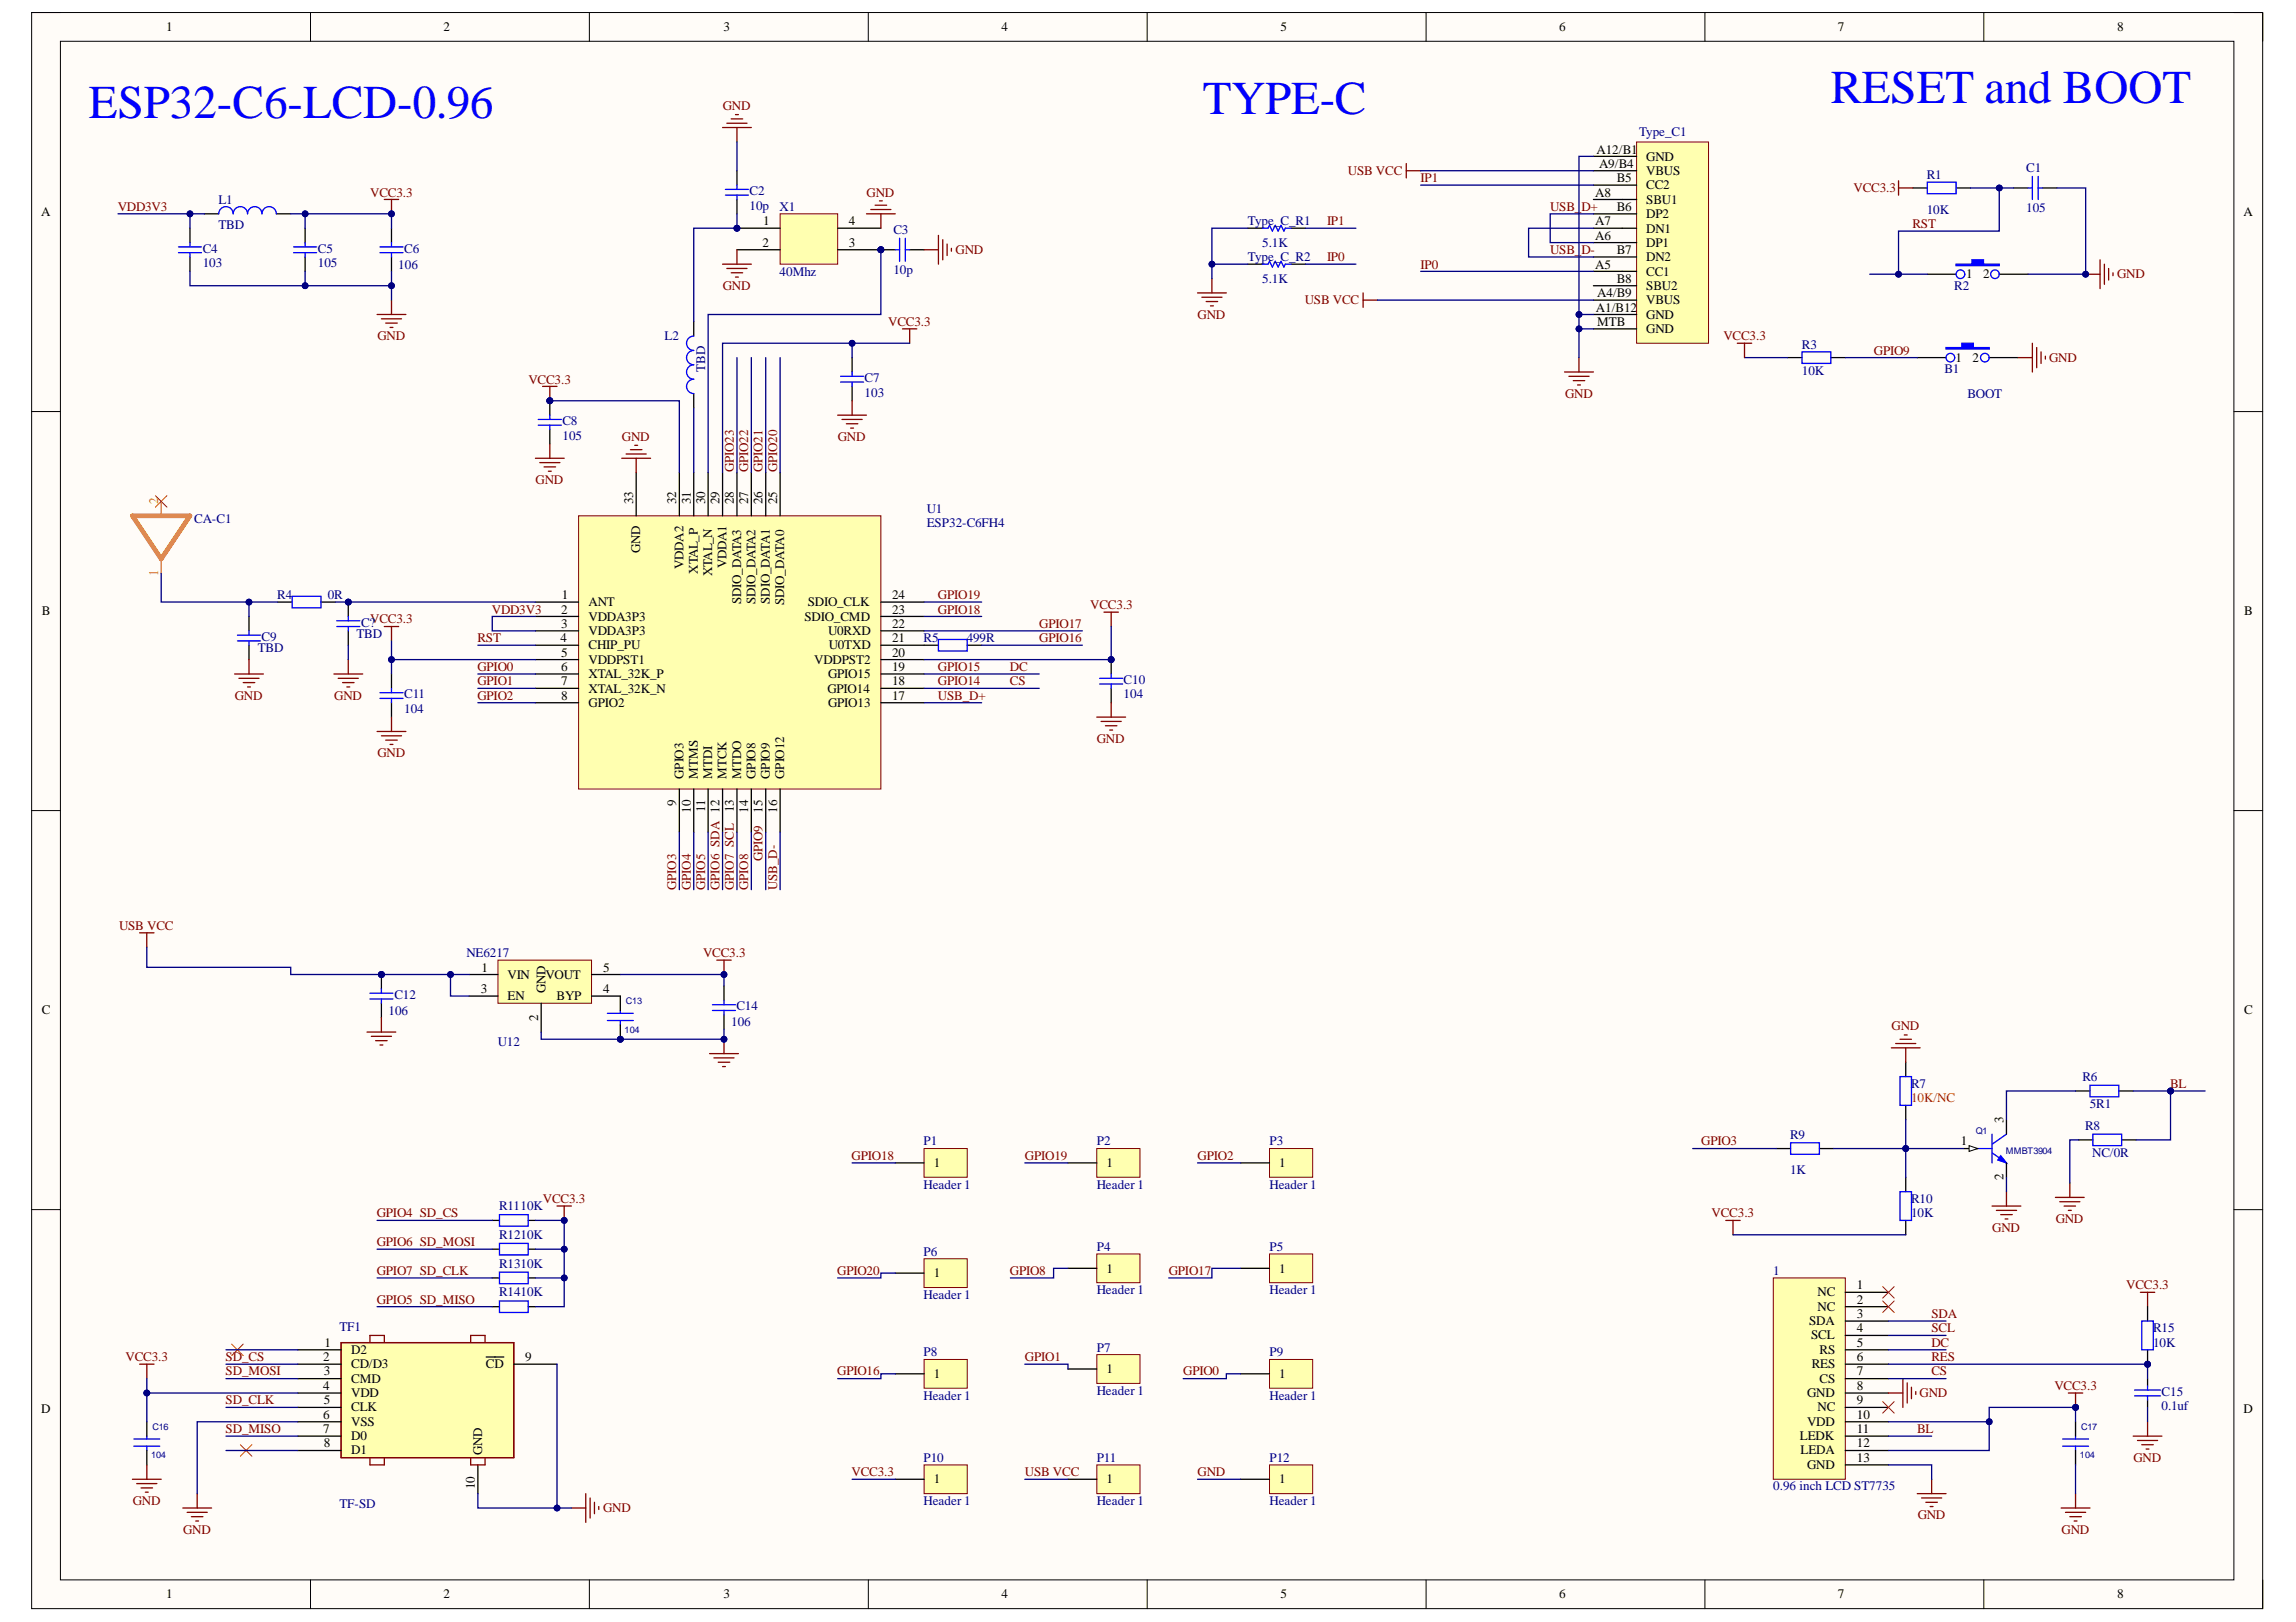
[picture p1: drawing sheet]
<svg xmlns="http://www.w3.org/2000/svg" width="297mm" height="210mm" viewBox="0 0 297 210" stroke-linecap="round" stroke-linejoin="round" font-family="sans-serif">
<defs><g id="words">
<g font-size="6.1" fill="#00f">
<text x="11.5" y="15.2">ESP32-C6-LCD-0.96</text>
<text x="155.6" y="14.8">TYPE-C</text>
<text x="236.8" y="13.3">RESET and BOOT</text>
</g>
<g font-size="1.7">
<text x="21.5" y="4.1">1</text>
<text x="57.4" y="4.1">2</text>
<text x="93.6" y="4.1">3</text>
<text x="129.5" y="4.1">4</text>
<text x="165.7" y="4.1">5</text>
<text x="201.7" y="4.1">6</text>
<text x="237.8" y="4.1">7</text>
<text x="273.9" y="4.1">8</text>
<text x="206.5" y="19.9">A12/B1</text>
<text x="206.9" y="21.7">A9/B4</text>
<text x="209.2" y="23.6">B5</text>
<text x="213" y="20.8">GND</text>
<text x="213" y="22.7">VBUS</text>
<text x="5.3" y="28">A</text>
<text x="98.7" y="29.2">1</text>
<text x="109.8" y="29.2">4</text>
<text x="206.4" y="29.2">A7</text>
<text x="206.4" y="25.4">A8</text>
<text x="209.2" y="27.3">B6</text>
<text x="213" y="26.4">SBU1</text>
<text x="213" y="24.5">CC2</text>
<text x="213" y="28.2">DP2</text>
<text x="290.2" y="28">A</text>
<text x="98.7" y="32">2</text>
<text x="109.8" y="32">3</text>
<text x="206.4" y="34.7">A5</text>
<text x="206.4" y="31">A6</text>
<text x="209.2" y="32.9">B7</text>
<text x="213" y="35.7">CC1</text>
<text x="213" y="33.8">DN2</text>
<text x="213" y="32">DP1</text>
<text x="213" y="30.1">DN1</text>
<text x="206.5" y="40.3">A1/B12</text>
<text x="206.6" y="38.5">A4/B9</text>
<text x="209.2" y="36.6">B8</text>
<text x="213" y="41.3">GND</text>
<text x="213" y="39.4">VBUS</text>
<text x="213" y="37.5">SBU2</text>
<text x="254.4" y="36">1</text>
<text x="256.6" y="36">2</text>
<text x="206.6" y="42.2">MTB</text>
<text x="213" y="43.1">GND</text>
<text x="253" y="46.8">1</text>
<text x="255.2" y="46.8">2</text>
<text x="81.9" y="65.3" transform="rotate(-90 81.9 65.3)">33</text>
<text x="87.5" y="65.3" transform="rotate(-90 87.5 65.3)">32</text>
<text x="89.4" y="65.3" transform="rotate(-90 89.4 65.3)">31</text>
<text x="91.2" y="65.3" transform="rotate(-90 91.2 65.3)">30</text>
<text x="93.1" y="65.3" transform="rotate(-90 93.1 65.3)">29</text>
<text x="94.9" y="65.3" transform="rotate(-90 94.9 65.3)">28</text>
<text x="96.8" y="65.3" transform="rotate(-90 96.8 65.3)">27</text>
<text x="98.7" y="65.3" transform="rotate(-90 98.7 65.3)">26</text>
<text x="100.5" y="65.3" transform="rotate(-90 100.5 65.3)">25</text>
<text x="82.8" y="71.6" transform="rotate(-90 82.8 71.6)">GND</text>
<text x="72.7" y="77.5">1</text>
<text x="88.4" y="73.6" transform="rotate(-90 88.4 73.6)">VDDA2</text>
<text x="90.3" y="74.2" transform="rotate(-90 90.3 74.2)">XTAL_P</text>
<text x="92.1" y="74.6" transform="rotate(-90 92.1 74.6)">XTAL_N</text>
<text x="94" y="73.6" transform="rotate(-90 94 73.6)">VDDA1</text>
<text x="115.4" y="77.5">24</text>
<text x="5.4" y="79.6">B</text>
<text x="72.5" y="83.1">4</text>
<text x="72.6" y="79.4">2</text>
<text x="72.6" y="81.3">3</text>
<text x="76.2" y="78.5">ANT</text>
<text x="76.2" y="80.3">VDDA3P3</text>
<text x="76.2" y="82.2">VDDA3P3</text>
<text x="95.9" y="78.2" transform="rotate(-90 95.9 78.2)">SDIO_DATA3</text>
<text x="97.7" y="78.2" transform="rotate(-90 97.7 78.2)">SDIO_DATA2</text>
<text x="99.6" y="78.1" transform="rotate(-90 99.6 78.1)">SDIO_DATA1</text>
<text x="101.5" y="78.3" transform="rotate(-90 101.5 78.3)">SDIO_DATA0</text>
<text x="104.1" y="80.3">SDIO_CMD</text>
<text x="104.5" y="78.5">SDIO_CLK</text>
<text x="107.1" y="82.2">U0RXD</text>
<text x="115.4" y="83.1">21</text>
<text x="115.4" y="81.3">22</text>
<text x="115.4" y="79.4">23</text>
<text x="290.3" y="79.6">B</text>
<text x="72.6" y="85">5</text>
<text x="72.6" y="86.8">6</text>
<text x="72.6" y="88.7">7</text>
<text x="76.2" y="84">CHIP_PU</text>
<text x="76.2" y="85.9">VDDPST1</text>
<text x="76.2" y="87.8">XTAL_32K_P</text>
<text x="76.2" y="89.6">XTAL_32K_N</text>
<text x="105.3" y="85.9">VDDPST2</text>
<text x="107" y="89.6">GPIO14</text>
<text x="107.1" y="87.8">GPIO15</text>
<text x="107.2" y="84">U0TXD</text>
<text x="115.4" y="88.7">18</text>
<text x="115.4" y="86.8">19</text>
<text x="115.4" y="85">20</text>
<text x="72.6" y="90.6">8</text>
<text x="76.2" y="91.5">GPIO2</text>
<text x="107.1" y="91.5">GPIO13</text>
<text x="115.4" y="90.6">17</text>
<text x="88.4" y="100.8" transform="rotate(-90 88.4 100.8)">GPIO3</text>
<text x="90.3" y="100.8" transform="rotate(-90 90.3 100.8)">MTMS</text>
<text x="92.1" y="100.8" transform="rotate(-90 92.1 100.8)">MTDI</text>
<text x="94" y="100.8" transform="rotate(-90 94 100.8)">MTCK</text>
<text x="95.9" y="100.8" transform="rotate(-90 95.9 100.8)">MTDO</text>
<text x="97.7" y="100.8" transform="rotate(-90 97.7 100.8)">GPIO8</text>
<text x="99.6" y="100.8" transform="rotate(-90 99.6 100.8)">GPIO9</text>
<text x="101.5" y="100.8" transform="rotate(-90 101.5 100.8)">GPIO12</text>
<text x="87.5" y="104.3" transform="rotate(-90 87.5 104.3)">9</text>
<text x="89.4" y="105.2" transform="rotate(-90 89.4 105.2)">10</text>
<text x="91.2" y="105.1" transform="rotate(-90 91.2 105.1)">11</text>
<text x="94.9" y="105.1" transform="rotate(-90 94.9 105.1)">13</text>
<text x="96.8" y="105.2" transform="rotate(-90 96.8 105.2)">14</text>
<text x="98.7" y="105.2" transform="rotate(-90 98.7 105.2)">15</text>
<text x="100.5" y="105.2" transform="rotate(-90 100.5 105.2)">16</text>
<text x="62.3" y="125.7">1</text>
<text x="78" y="125.7">5</text>
<text x="5.4" y="131.2">C</text>
<text x="62.2" y="128.5">3</text>
<text x="65.7" y="126.7">VIN</text>
<text x="65.7" y="129.5">EN</text>
<text x="70.6" y="128.5" transform="rotate(-90 70.6 128.5)">GND</text>
<text x="70.6" y="126.7">VOUT</text>
<text x="72" y="129.5">BYP</text>
<text x="78" y="128.5">4</text>
<text x="290.3" y="131.2">C</text>
<text x="69.6" y="132.1" transform="rotate(-90 69.6 132.1)">2</text>
<text x="253.7" y="148.2">1</text>
<text x="259.2" y="145.3" transform="rotate(-90 259.2 145.3)">3</text>
<text x="120.8" y="151">1</text>
<text x="143.2" y="151">1</text>
<text x="165.5" y="151">1</text>
<text x="259.2" y="152.7" transform="rotate(-90 259.2 152.7)">2</text>
<text x="120.8" y="165.3">1</text>
<text x="143.2" y="164.7">1</text>
<text x="165.5" y="164.7">1</text>
<text x="235.1" y="167.8">NC</text>
<text x="240.2" y="166.8">1</text>
<text x="234" y="171.5">SDA</text>
<text x="234.3" y="173.3">SCL</text>
<text x="235.1" y="169.6">NC</text>
<text x="240.2" y="168.7">2</text>
<text x="240.2" y="170.5">3</text>
<text x="240.2" y="172.4">4</text>
<text x="41.8" y="176.1">2</text>
<text x="41.8" y="179.8">4</text>
<text x="41.9" y="178">3</text>
<text x="42" y="174.3">1</text>
<text x="45.4" y="175.2">D2</text>
<text x="45.4" y="177.1">CD/D3</text>
<text x="45.4" y="178.9">CMD</text>
<text x="62.9" y="177.1">CD</text>
<text x="67.9" y="176.1">9</text>
<text x="120.8" y="178.3">1</text>
<text x="143.2" y="177.7">1</text>
<text x="165.5" y="178.3">1</text>
<text x="234.4" y="177.1">RES</text>
<text x="235.4" y="175.2">RS</text>
<text x="235.4" y="178.9">CS</text>
<text x="240.2" y="174.3">5</text>
<text x="240.2" y="176.1">6</text>
<text x="240.2" y="178">7</text>
<text x="240.2" y="179.8">8</text>
<text x="5.3" y="182.9">D</text>
<text x="41.8" y="183.6">6</text>
<text x="41.8" y="185.4">7</text>
<text x="41.9" y="181.7">5</text>
<text x="45.4" y="180.8">VDD</text>
<text x="45.4" y="182.6">CLK</text>
<text x="45.4" y="184.5">VSS</text>
<text x="233.8" y="180.8">GND</text>
<text x="233.8" y="184.5">VDD</text>
<text x="235.1" y="182.6">NC</text>
<text x="240.2" y="181.7">9</text>
<text x="240.2" y="183.6">10</text>
<text x="240.2" y="185.4">11</text>
<text x="290.2" y="182.9">D</text>
<text x="41.9" y="187.3">8</text>
<text x="45.4" y="186.4">D0</text>
<text x="45.4" y="188.2">D1</text>
<text x="62.4" y="188.3" transform="rotate(-90 62.4 188.3)">GND</text>
<text x="120.8" y="191.9">1</text>
<text x="143.2" y="191.9">1</text>
<text x="165.5" y="191.9">1</text>
<text x="232.9" y="186.4">LEDK</text>
<text x="232.9" y="188.2">LEDA</text>
<text x="233.8" y="190.1">GND</text>
<text x="240.2" y="187.3">12</text>
<text x="240.2" y="189.1">13</text>
<text x="61.4" y="192.7" transform="rotate(-90 61.4 192.7)">10</text>
<text x="21.5" y="206.8">1</text>
<text x="57.4" y="206.8">2</text>
<text x="93.6" y="206.8">3</text>
<text x="129.5" y="206.8">4</text>
<text x="165.7" y="206.8">5</text>
<text x="201.7" y="206.8">6</text>
<text x="237.8" y="206.8">7</text>
<text x="273.9" y="206.8">8</text>
</g>
<g font-size="1.7" fill="#800000">
<text x="93.5" y="14.3">GND</text>
<text x="174.4" y="22.7">USB VCC</text>
<text x="183.8" y="23.6">IP1</text>
<text x="15.2" y="27.3">VDD3V3</text>
<text x="47.9" y="25.4">VCC3.3</text>
<text x="112.1" y="25.4">GND</text>
<text x="171.7" y="29.2">IP1</text>
<text x="200.5" y="27.3">USB_D+</text>
<text x="239.8" y="24.9">VCC3.3</text>
<text x="247.4" y="29.5">RST</text>
<text x="123.6" y="32.9">GND</text>
<text x="171.7" y="33.8">IP0</text>
<text x="183.8" y="34.7">IP0</text>
<text x="200.5" y="32.9">USB_D-</text>
<text x="93.5" y="37.5">GND</text>
<text x="154.9" y="41.3">GND</text>
<text x="168.8" y="39.4">USB VCC</text>
<text x="273.9" y="36">GND</text>
<text x="48.8" y="44">GND</text>
<text x="114.9" y="42.2">VCC3.3</text>
<text x="223" y="44">VCC3.3</text>
<text x="242.4" y="45.9">GPIO9</text>
<text x="265.1" y="46.8">GND</text>
<text x="68.4" y="49.6">VCC3.3</text>
<text x="202.5" y="51.5">GND</text>
<text x="80.5" y="57.1">GND</text>
<text x="108.4" y="57.1">GND</text>
<text x="69.3" y="62.7">GND</text>
<text x="94.9" y="61.1" transform="rotate(-90 94.9 61.1)">GPIO23</text>
<text x="96.8" y="61.1" transform="rotate(-90 96.8 61.1)">GPIO22</text>
<text x="98.7" y="61.1" transform="rotate(-90 98.7 61.1)">GPIO21</text>
<text x="100.5" y="61.1" transform="rotate(-90 100.5 61.1)">GPIO20</text>
<text x="121.3" y="77.5">GPIO19</text>
<text x="61.8" y="83.1">RST</text>
<text x="63.6" y="79.4">VDD3V3</text>
<text x="121.3" y="79.4">GPIO18</text>
<text x="134.5" y="83.1">GPIO16</text>
<text x="134.5" y="81.3">GPIO17</text>
<text x="141.1" y="78.8">VCC3.3</text>
<text x="61.8" y="86.8">GPIO0</text>
<text x="61.8" y="88.7">GPIO1</text>
<text x="121.3" y="88.7">GPIO14</text>
<text x="121.3" y="86.8">GPIO15</text>
<text x="130.6" y="86.8">DC</text>
<text x="130.6" y="88.7">CS</text>
<text x="30.4" y="90.6">GND</text>
<text x="43.2" y="90.6">GND</text>
<text x="61.8" y="90.6">GPIO2</text>
<text x="121.3" y="90.6">USB_D+</text>
<text x="48.8" y="98">GND</text>
<text x="141.9" y="96.1">GND</text>
<text x="98.7" y="111.4" transform="rotate(-90 98.7 111.4)">GPIO9</text>
<text x="87.5" y="115.2" transform="rotate(-90 87.5 115.2)">GPIO3</text>
<text x="89.4" y="115.2" transform="rotate(-90 89.4 115.2)">GPIO4</text>
<text x="91.2" y="115.2" transform="rotate(-90 91.2 115.2)">GPIO5</text>
<text x="93.1" y="115.2" transform="rotate(-90 93.1 115.2)">GPIO6 SDA 12</text>
<text x="94.9" y="115.2" transform="rotate(-90 94.9 115.2)">GPIO7 SCL</text>
<text x="96.8" y="115.2" transform="rotate(-90 96.8 115.2)">GPIO8</text>
<text x="100.5" y="115.2" transform="rotate(-90 100.5 115.2)">USB_D-</text>
<text x="15.4" y="120.3">USB VCC</text>
<text x="91" y="123.9">VCC3.3</text>
<text x="244.7" y="133.3">GND</text>
<text x="280.8" y="140.8">BL</text>
<text x="220.1" y="148.2">GPIO3</text>
<text x="70.2" y="155.7">VCC3.3</text>
<text x="110.2" y="150.1">GPIO18</text>
<text x="132.6" y="150.1">GPIO19</text>
<text x="154.9" y="150.1">GPIO2</text>
<text x="48.7" y="157.5">GPIO4 SD_CS</text>
<text x="48.7" y="161.2">GPIO6 SD_MOSI</text>
<text x="221.4" y="157.5">VCC3.3</text>
<text x="257.7" y="159.4">GND</text>
<text x="265.9" y="158.3">GND</text>
<text x="48.7" y="165">GPIO7 SD_CLK</text>
<text x="108.3" y="165">GPIO20</text>
<text x="130.6" y="165">GPIO8</text>
<text x="151.2" y="165">GPIO17</text>
<text x="275.1" y="166.8">VCC3.3</text>
<text x="48.7" y="168.7">GPIO5 SD_MISO</text>
<text x="249.9" y="170.5">SDA</text>
<text x="249.9" y="172.4">SCL</text>
<text x="16.2" y="176.1">VCC3.3</text>
<text x="29.2" y="176.1">SD_CS</text>
<text x="29.2" y="178">SD_MOSI</text>
<text x="108.3" y="178">GPIO16</text>
<text x="132.6" y="176.1">GPIO1</text>
<text x="153.1" y="178">GPIO0</text>
<text x="249.9" y="174.3">DC</text>
<text x="249.9" y="176.1">RES</text>
<text x="249.9" y="178">CS</text>
<text x="265.8" y="179.8">VCC3.3</text>
<text x="29.2" y="185.4">SD_MISO</text>
<text x="29.2" y="181.7">SD_CLK</text>
<text x="248" y="185.4">BL</text>
<text x="248.3" y="180.8">GND</text>
<text x="110.2" y="191">VCC3.3</text>
<text x="132.6" y="191">USB VCC</text>
<text x="154.9" y="191">GND</text>
<text x="276" y="189.1">GND</text>
<text x="17.2" y="194.7">GND</text>
<text x="78" y="195.7">GND</text>
<text x="248.1" y="196.6">GND</text>
<text x="23.7" y="198.5">GND</text>
<text x="266.7" y="198.5">GND</text>
</g>
<g font-size="1.7" fill="#000080">
<text x="212" y="17.6">Type_C1</text>
<text x="249.3" y="23.2">R1</text>
<text x="262.1" y="22.2">C1</text>
<text x="28.3" y="29.7">TBD</text>
<text x="28.3" y="26.4">L1</text>
<text x="97" y="25.3">C2</text>
<text x="97" y="27.1">10p</text>
<text x="100.9" y="27.3">X1</text>
<text x="161.4" y="29.2">Type_C_R1</text>
<text x="249.3" y="27.6">10K</text>
<text x="262.1" y="27.5">105</text>
<text x="26.2" y="32.7">C4</text>
<text x="26.2" y="34.6">103</text>
<text x="41.1" y="32.7">C5</text>
<text x="41.1" y="34.6">105</text>
<text x="51.5" y="34.7">106</text>
<text x="52.3" y="32.7">C6</text>
<text x="100.9" y="35.7">40Mhz</text>
<text x="115.6" y="30.3">C3</text>
<text x="115.6" y="35.5">10p</text>
<text x="161.4" y="33.8">Type_C_R2</text>
<text x="163.3" y="32">5.1K</text>
<text x="163.3" y="36.6">5.1K</text>
<text x="252.8" y="37.5">R2</text>
<text x="86" y="44">L2</text>
<text x="233.1" y="45.1">R3</text>
<text x="91.2" y="48.1" transform="rotate(-90 91.2 48.1)">TBD</text>
<text x="111.9" y="49.5">C7</text>
<text x="111.9" y="51.3">103</text>
<text x="233.1" y="48.5">10K</text>
<text x="251.6" y="48.3">B1</text>
<text x="254.5" y="51.5">BOOT</text>
<text x="72.8" y="55">C8</text>
<text x="72.8" y="56.9">105</text>
<text x="25.1" y="67.6">CA-C1</text>
<text x="119.9" y="66.4">U1</text>
<text x="119.9" y="68.2">ESP32-C6FH4</text>
<text x="35.9" y="77.5">R4</text>
<text x="42.4" y="77.5">0R</text>
<text x="33.8" y="82.9">C9</text>
<text x="46.1" y="82.5">TBD</text>
<text x="46.7" y="81.1">C?VCC3.3</text>
<text x="119.5" y="83.1">R5</text>
<text x="125.1" y="83.1">499R</text>
<text x="33.3" y="84.4">TBD</text>
<text x="145.4" y="88.5">C10</text>
<text x="52.3" y="90.4">C11</text>
<text x="52.3" y="92.2">104</text>
<text x="145.4" y="90.4">104</text>
<text x="60.3" y="123.9">NE6217</text>
<text x="50.3" y="131.3">106</text>
<text x="51" y="129.3">C12</text>
<text x="95.3" y="130.7">C14</text>
<text x="64.4" y="135.4">U12</text>
<text x="94.6" y="132.8">106</text>
<text x="247.2" y="140.8">R7</text>
<text x="269.4" y="139.9">R6</text>
<text x="270.3" y="143.4">5R1</text>
<text x="119.5" y="148.2">P1</text>
<text x="141.9" y="148.2">P2</text>
<text x="164.2" y="148.2">P3</text>
<text x="231.6" y="147.5">R9</text>
<text x="269.8" y="146.2">R8</text>
<text x="270.7" y="149.7">NC/0R</text>
<text x="119.5" y="153.8">Header 1</text>
<text x="141.9" y="153.8">Header 1</text>
<text x="164.2" y="153.8">Header 1</text>
<text x="231.6" y="151.9">1K</text>
<text x="247.2" y="155.7">R10</text>
<text x="64.6" y="156.6">R1110K</text>
<text x="64.6" y="160.3">R1210K</text>
<text x="141.9" y="161.9">P4</text>
<text x="164.2" y="161.9">P5</text>
<text x="247.2" y="157.5">10K</text>
<text x="64.6" y="164">R1310K</text>
<text x="64.6" y="167.8">R1410K</text>
<text x="119.5" y="162.5">P6</text>
<text x="141.9" y="167.5">Header 1</text>
<text x="164.2" y="167.5">Header 1</text>
<text x="229.4" y="165">1</text>
<text x="43.9" y="172.2">TF1</text>
<text x="119.5" y="168.1">Header 1</text>
<text x="278.6" y="172.4">R15</text>
<text x="119.5" y="175.5">P8</text>
<text x="141.9" y="174.9">P7</text>
<text x="164.2" y="175.5">P9</text>
<text x="278.6" y="174.3">10K</text>
<text x="119.5" y="181.1">Header 1</text>
<text x="141.9" y="180.5">Header 1</text>
<text x="164.2" y="181.1">Header 1</text>
<text x="279.7" y="180.6">C15</text>
<text x="279.7" y="182.5">0.1uf</text>
<text x="119.5" y="189.1">P10</text>
<text x="141.9" y="189.1">P11</text>
<text x="164.2" y="189.1">P12</text>
<text x="43.9" y="195.2">TF-SD</text>
<text x="119.5" y="194.7">Header 1</text>
<text x="141.9" y="194.7">Header 1</text>
<text x="164.2" y="194.7">Header 1</text>
<text x="229.4" y="192.9">0.96 inch LCD ST7735</text>
</g>
<g font-size="1.7" fill="#fd8300">
<text x="20.5" y="65.3" transform="rotate(-90 20.5 65.3)">2</text>
<text x="20.5" y="74.5" transform="rotate(-90 20.5 74.5)">1</text>
</g>
<text font-size="1.7" fill="#f00" x="247.2" y="142.6">10K/NC</text>
<g font-size="1.2" fill="#000080">
<text x="81" y="130">C13</text>
<text x="80.8" y="133.7">104</text>
<text x="255.6" y="146.7">Q1</text>
<text x="259.5" y="149.3">MMBT3904</text>
<text x="19.7" y="185">C16</text>
<text x="269.2" y="185">C17</text>
<text x="19.5" y="188.7">104</text>
<text x="269.1" y="188.7">104</text>
</g>
</g></defs>
<path d="M4.1 1.6h288.6v206.6h-288.6z" fill-rule="evenodd" fill="#fffcf8"/>
<path d="M4.1 1.6h288.6v206.6h-288.6z" fill="none" stroke="#000" stroke-width=".13"/>
<path d="M7.8 5.3h281.2v199.2h-281.2z" fill-rule="evenodd" fill="#fffcf8"/>
<g fill="none" stroke="#000" stroke-width=".13">
<path d="M4.1 1.6h3.7M7.8 5.3h281.2v199.2h-281.2zM40.2 1.6v3.7M76.2 1.6v3.7M112.3 1.6v3.7M148.4 1.6v3.7M184.5 1.6v3.7M220.6 1.6v3.7M256.6 1.6v3.7M289 1.6h3.7v3.7M4.1 53.3h3.7M289 53.3h3.7"/>
<path d="M4.1 104.9h3.7M289 104.9h3.7M4.1 156.5h3.7M289 156.5h3.7M40.2 204.5v3.7M76.2 204.5v3.7M112.3 204.5v3.7M148.4 204.5v3.7M184.5 204.5v3.7M220.6 204.5v3.7M256.6 204.5v3.7M292.7 204.5v3.7"/>
</g>
<path d="M229.4 165.4h9.3v26h-9.3z" fill-rule="evenodd" fill="#ffffb0"/>
<path d="M229.4 165.4h9.3v26h-9.3z" fill="none" stroke="#800000" stroke-width=".13"/>
<g fill="none" stroke="#000" stroke-width=".17">
<path d="M238.7 167.2h5.6M238.7 169.1h5.6M238.7 171h5.6M238.7 172.8h5.6M238.7 174.7h5.6M238.7 176.5h5.6M238.7 178.4h5.6M238.7 180.3h5.6M238.7 182.1h5.6M238.7 184h5.6M238.7 185.9h5.6M238.7 187.7h5.6"/>
<path d="M238.7 189.6h5.6"/>
</g>
<path d="M243.6 166.5l1.5 1.5M243.6 168.4l1.5 1.4M245.1 166.5l-1.5 1.5M245.1 168.4l-1.5 1.4M243.6 181.4l1.5 1.5M245.1 181.4l-1.5 1.5" fill="none" stroke="#f00" stroke-width=".13"/>
<path d="M246.2 178.4v3.7M246.7 179v2.6M247.3 179.5v1.5M276.9 167.2h1.9M277.8 167.2v1.9M244.3 180.3h1.9M247.8 180.1v.3M248 193.3h3.8M248.6 193.9h2.6M249.2 194.4h1.4M249.7 195h.4M249.9 191.4v1.9" fill="none" stroke="#800000" stroke-width=".17"/>
<circle cx="277.8" cy="176.5" r=".37" fill="#000080"/>
<circle cx="277.8" cy="176.5" r=".37" fill="none" stroke="#000080" stroke-width=".13"/>
<path d="M277.8 174.7v1.8" fill="none" stroke="#000" stroke-width=".17"/>
<circle cx="277.8" cy="176.5" r=".37" fill="#000080"/>
<circle cx="277.8" cy="176.5" r=".37" fill="none" stroke="#000080" stroke-width=".13"/>
<path d="M277.8 169.1v1.9M277.8 178.4v.9M277.8 181.2v.9" fill="none" stroke="#000" stroke-width=".17"/>
<path d="M276.2 179.9h3.3M277.1 171h1.5v3.7h-1.5zM277.8 179.3v.6M276.2 180.6h3.3M277.8 180.6v.6" fill="none" stroke="#00f" stroke-width=".17"/>
<path d="M267.6 180.3h1.8M268.5 180.3v1.8M276 185.9h3.7M276.5 186.4h2.6M277.1 187h1.5M277.6 187.5h.4M277.8 184v1.9" fill="none" stroke="#800000" stroke-width=".17"/>
<circle cx="268.5" cy="182.1" r=".37" fill="#000080"/>
<circle cx="268.5" cy="182.1" r=".37" fill="none" stroke="#000080" stroke-width=".13"/>
<path d="M266.8 187.2h3.4M266.8 186.2h3.4M268.5 185.9v.3M268.5 187.2v.5" fill="none" stroke="#00f" stroke-width=".17"/>
<path d="M268.5 184v1.9M268.5 187.7v1.9" fill="none" stroke="#000" stroke-width=".17"/>
<path d="M266.7 195.2h3.7M267.2 195.7h2.6M267.8 196.3h1.5M268.3 196.8h.4M268.5 193.3v1.9" fill="none" stroke="#800000" stroke-width=".17"/>
<path d="M44.1 173.7h22.4v14.9h-22.4z" fill-rule="evenodd" fill="#ffffb0"/>
<path d="M44.1 173.7h22.4v14.9h-22.4z" fill="none" stroke="#800000" stroke-width=".13"/>
<g fill="none" stroke="#800000" stroke-width=".17">
<path d="M18.1 176.5h1.8M19 176.5v1.9M44.1 173.7h22.4v14.9h-22.4zM47.9 173.7v-.9h1.8v.9M60.9 173.7v-.9h1.9v.9M17.1 191.4h3.8M17.7 192h2.6M18.2 192.6h1.5M18.8 193.1h.4M19 189.6v1.8M23.7 195.2h3.7M24.2 195.7h2.6"/>
<path d="M24.8 196.3h1.5M25.3 196.8h.4M25.5 193.3v1.9M47.9 188.6v1h1.8v-1M60.9 188.6v1h1.9v-1M73.9 195.2h1.9M75.8 193.3v3.7M76.3 193.9v2.6M76.9 194.4v1.5M77.5 195v.3"/>
</g>
<g fill="none" stroke="#000" stroke-width=".17">
<path d="M38.5 174.7h5.6M38.5 176.5h5.6M38.5 178.4h5.6M62.9 175.6h2.3M66.5 176.5h5.6M19 184v1.9M19 187.7v1.9M38.5 180.3h5.6M38.5 182.1h5.6M38.5 184h5.6M38.5 185.9h5.6M38.5 187.7h5.6"/>
<path d="M61.8 189.6v3.7"/>
</g>
<path d="M30 173.9l1.5 1.5M31.5 173.9l-1.5 1.5M31.1 187l1.5 1.5M32.6 187l-1.5 1.5" fill="none" stroke="#f00" stroke-width=".13"/>
<path d="M17.3 187.2h3.4M17.3 186.2h3.4M19 185.9v.3M19 187.2v.5" fill="none" stroke="#00f" stroke-width=".17"/>
<path d="M141.9 162.3h5.6v3.7h-5.6z" fill-rule="evenodd" fill="#ffffb0"/>
<path d="M141.9 162.3h5.6v3.7h-5.6z" fill="none" stroke="#800000" stroke-width=".13"/>
<path d="M138.2 164.1h3.7" fill="none" stroke="#000" stroke-width=".17"/>
<path d="M119.6 175.9h5.5v3.7h-5.5z" fill-rule="evenodd" fill="#ffffb0"/>
<path d="M119.6 175.9h5.5v3.7h-5.5z" fill="none" stroke="#800000" stroke-width=".13"/>
<path d="M115.8 177.8h3.8" fill="none" stroke="#000" stroke-width=".17"/>
<path d="M141.9 175.3h5.6v3.7h-5.6z" fill-rule="evenodd" fill="#ffffb0"/>
<path d="M141.9 175.3h5.6v3.7h-5.6z" fill="none" stroke="#800000" stroke-width=".13"/>
<path d="M138.2 177.2h3.7" fill="none" stroke="#000" stroke-width=".17"/>
<path d="M164.2 162.3h5.6v3.7h-5.6z" fill-rule="evenodd" fill="#ffffb0"/>
<path d="M164.2 162.3h5.6v3.7h-5.6z" fill="none" stroke="#800000" stroke-width=".13"/>
<path d="M160.5 164.1h3.7" fill="none" stroke="#000" stroke-width=".17"/>
<path d="M164.2 148.6h5.6v3.8h-5.6z" fill-rule="evenodd" fill="#ffffb0"/>
<path d="M164.2 148.6h5.6v3.8h-5.6z" fill="none" stroke="#800000" stroke-width=".13"/>
<path d="M160.5 150.5h3.7" fill="none" stroke="#000" stroke-width=".17"/>
<path d="M119.5 148.6h5.6v3.8h-5.6z" fill-rule="evenodd" fill="#ffffb0"/>
<path d="M119.5 148.6h5.6v3.8h-5.6z" fill="none" stroke="#800000" stroke-width=".13"/>
<path d="M115.8 150.5h3.7" fill="none" stroke="#000" stroke-width=".17"/>
<path d="M141.9 148.6h5.6v3.8h-5.6z" fill-rule="evenodd" fill="#ffffb0"/>
<path d="M141.9 148.6h5.6v3.8h-5.6z" fill="none" stroke="#800000" stroke-width=".13"/>
<path d="M138.2 150.5h3.7" fill="none" stroke="#000" stroke-width=".17"/>
<path d="M141.9 189.6h5.6v3.7h-5.6z" fill-rule="evenodd" fill="#ffffb0"/>
<path d="M141.9 189.6h5.6v3.7h-5.6z" fill="none" stroke="#800000" stroke-width=".13"/>
<path d="M138.2 191.4h3.7" fill="none" stroke="#000" stroke-width=".17"/>
<path d="M164.2 189.6h5.6v3.7h-5.6z" fill-rule="evenodd" fill="#ffffb0"/>
<path d="M164.2 189.6h5.6v3.7h-5.6z" fill="none" stroke="#800000" stroke-width=".13"/>
<path d="M160.5 191.4h3.7" fill="none" stroke="#000" stroke-width=".17"/>
<path d="M119.6 189.6h5.5v3.7h-5.5z" fill-rule="evenodd" fill="#ffffb0"/>
<path d="M119.6 189.6h5.5v3.7h-5.5z" fill="none" stroke="#800000" stroke-width=".13"/>
<path d="M115.8 191.4h3.8" fill="none" stroke="#000" stroke-width=".17"/>
<path d="M164.2 175.9h5.6v3.7h-5.6z" fill-rule="evenodd" fill="#ffffb0"/>
<path d="M164.2 175.9h5.6v3.7h-5.6z" fill="none" stroke="#800000" stroke-width=".13"/>
<path d="M160.5 177.8h3.7" fill="none" stroke="#000" stroke-width=".17"/>
<path d="M211.7 18.4h9.3v26h-9.3z" fill-rule="evenodd" fill="#ffffb0"/>
<path d="M211.7 18.4h9.3v26h-9.3z" fill="none" stroke="#800000" stroke-width=".13"/>
<g fill="none" stroke="#000" stroke-width=".17">
<path d="M161.4 29.5h1.9M161.4 34.2h1.9M167 29.5h1.9M167 34.2h1.9M206.1 38.8h5.6M206.1 35.1h5.6M206.1 33.3h5.6M206.1 31.4h5.6M206.1 29.5h5.6M206.1 25.8h5.6M206.1 20.2h5.6M206.1 22.1h5.6"/>
<path d="M206.1 24h5.6M206.1 27.7h5.6M206.1 37h5.6M206.1 40.7h5.6M206.1 42.6h5.6M246.5 137.5v1.8M229.8 148.6h1.9M235.4 148.6h1.8M246.5 143v1.9M246.5 152.4v1.8M246.5 157.9v1.9M268.5 141.2h1.9"/>
<path d="M274.1 141.2h1.9"/>
</g>
<g fill="none" stroke="#800000" stroke-width=".17">
<path d="M154.9 37.9h3.8M155.5 38.5h2.6M156 39h1.5M156.6 39.6h.4M156.8 36v1.9M176.3 37.9v1.9M176.3 38.8h1.9M181.9 21.2v1.8M181.9 22.1h1.9M202.4 48.1h3.7M203 48.7h2.6M203.5 49.3h1.5"/>
<path d="M204.1 49.8h.4M204.3 46.3v1.8M257.7 156.1h3.7M258.3 156.6h2.6M258.8 157.2h1.5M259.4 157.7h.4M259.6 154.2v1.9"/>
</g>
<path d="M163.3 29.5h.8l.1-.3 .4 .7 .4-.7 .4 .7 .3-.7 .4 .7 .2-.4h.7M163.3 34.2h.8l.1-.4 .4 .8 .4-.8 .4 .8 .3-.8 .4 .8 .2-.4h.7M245.8 139.3h1.5v3.7h-1.5zM231.7 147.9h3.7v1.5h-3.7zM245.8 154.2h1.5v3.7h-1.5zM255.9 148.6h1.8M257.7 149.2l1.9 1.3M257.7 146.8v3.7M259.6 146.8l-1.9 1.3M270.4 140.4h3.7v1.5h-3.7z" fill="none" stroke="#00f" stroke-width=".17"/>
<path d="M258.8 149.6l.8 .9-1.1-.4z" fill="#00f"/>
<path d="M258.8 149.6l.8 .9-1.1-.4z" fill="none" stroke="#00f" stroke-width=".17"/>
<path d="M254 148.6h1.9" fill="none" stroke="#000" stroke-width=".17"/>
<path d="M254.7 148.3l1.2 .3-1.2 .4z" fill="#f8fcff"/>
<path d="M254.7 148.3l1.2 .3-1.2 .4z" fill="none" stroke="#000" stroke-width=".13"/>
<path d="M259.6 144.9v1.9M259.6 150.5v1.9M268.9 147.5h1.9M274.5 147.5h1.8" fill="none" stroke="#000" stroke-width=".17"/>
<path d="M223.3 157.9h1.8M224.2 157.9v1.9M265.9 155h3.7M266.5 155.5h2.6M267 156.1h1.5M267.6 156.6h.4M267.8 153.1v1.9" fill="none" stroke="#800000" stroke-width=".17"/>
<path d="M270.8 146.8h3.7v1.5h-3.7z" fill="none" stroke="#00f" stroke-width=".17"/>
<circle cx="280.8" cy="141.2" r=".37" fill="#000080"/>
<circle cx="280.8" cy="141.2" r=".37" fill="none" stroke="#000080" stroke-width=".13"/>
<path d="M245.6 23.4v1.9M245.6 24.3h1.9M244.7 135.6h3.7M245.2 135h2.6M245.8 134.5h1.5M246.4 133.9h.3M246.5 135.6v1.9" fill="none" stroke="#800000" stroke-width=".17"/>
<path d="M247.5 24.3h1.8M249.3 35.5h3.8M253.1 24.3h1.8M258.6 35.5h3.8M260.5 24.3h1.9M264.2 24.3h1.9" fill="none" stroke="#000" stroke-width=".17"/>
<path d="M249.3 23.6h3.8v1.5h-3.8zM262.4 24.3h.5M262.9 22.8v3M263.7 22.8v3M263.7 24.3h.5" fill="none" stroke="#00f" stroke-width=".17"/>
<path d="M253.1 34.2h2v-.6h1.5v.6h2v.2h-5.5z" fill-rule="evenodd" fill="#00f"/>
<g fill="none" stroke="#00f" stroke-width=".17">
<path d="M253.1 34.2h2v-.6h1.5v.6h2v.2h-5.5z"/>
<circle cx="253.6" cy="35.5" r=".56"/>
<circle cx="258.1" cy="35.5" r=".56"/>
</g>
<path d="M269.8 35.5h1.9M271.7 33.6v3.7M272.3 34.2v2.6M272.8 34.7v1.5M273.4 35.3v.4" fill="none" stroke="#800000" stroke-width=".17"/>
<circle cx="269.8" cy="35.5" r=".37" fill="#000080"/>
<circle cx="269.8" cy="35.5" r=".37" fill="none" stroke="#000080" stroke-width=".13"/>
<path d="M248 46.3h3.8M257.3 46.3h3.8" fill="none" stroke="#000" stroke-width=".17"/>
<path d="M251.8 45h2v-.6h1.5v.6h2v.2h-5.5z" fill-rule="evenodd" fill="#00f"/>
<g fill="none" stroke="#00f" stroke-width=".17">
<path d="M251.8 45h2v-.6h1.5v.6h2v.2h-5.5zM37.8 77.2h3.7v1.5h-3.7zM30.7 82.2h3M30.7 82.9h3M32.2 81.6v.6M32.2 82.9v.6"/>
<circle cx="252.3" cy="46.3" r=".56"/>
<circle cx="256.8" cy="46.3" r=".56"/>
</g>
<path d="M261.1 46.3h1.8M262.9 44.4v3.7M263.5 45v2.6M264.1 45.5v1.5M264.6 46.1v.4M30.4 87.2h3.7M30.9 87.8h2.6M31.5 88.3h1.5M32 88.9h.4M32.2 85.4v1.8" fill="none" stroke="#800000" stroke-width=".17"/>
<path d="M32.2 79.8v1.8M35.9 77.9h1.9M41.5 77.9h1.9M32.2 83.5v1.9" fill="none" stroke="#000" stroke-width=".17"/>
<path d="M17.1 66.8h7.5l-3.7 5.5z" fill="none" stroke="#fd8300" stroke-width=".59"/>
<path d="M20.9 64.9v1.9M20.9 72.3v1.9" fill="none" stroke="#fd8300" stroke-width=".17"/>
<path d="M20.1 64.1l1.5 1.5M21.6 64.1l-1.5 1.5" fill="none" stroke="#f00" stroke-width=".13"/>
<circle cx="95.3" cy="29.5" r=".37" fill="#000080"/>
<circle cx="95.3" cy="29.5" r=".37" fill="none" stroke="#000080" stroke-width=".13"/>
<circle cx="114" cy="32.3" r=".37" fill="#000080"/>
<circle cx="114" cy="32.3" r=".37" fill="none" stroke="#000080" stroke-width=".13"/>
<path d="M100.9 27.7h7.5v6.5h-7.5z" fill-rule="evenodd" fill="#ffffb0"/>
<path d="M100.9 27.7h7.5v6.5h-7.5z" fill="none" stroke="#800000" stroke-width=".13"/>
<path d="M95.3 29.5h5.6" fill="none" stroke="#000" stroke-width=".17"/>
<circle cx="95.3" cy="29.5" r=".37" fill="#000080"/>
<circle cx="95.3" cy="29.5" r=".37" fill="none" stroke="#000080" stroke-width=".13"/>
<path d="M95.3 32.3h5.6M108.4 32.3h5.6" fill="none" stroke="#000" stroke-width=".17"/>
<circle cx="114" cy="32.3" r=".37" fill="#000080"/>
<circle cx="114" cy="32.3" r=".37" fill="none" stroke="#000080" stroke-width=".13"/>
<path d="M95.3 22.1v1.8M95.3 25.8v1.9M108.4 29.5h5.6" fill="none" stroke="#000" stroke-width=".17"/>
<path d="M93.8 25.2h3M93.8 24.5h3M95.3 23.9v.6M95.3 25.2v.6" fill="none" stroke="#00f" stroke-width=".17"/>
<path d="M93.5 16.5h3.7M94 15.9h2.6M94.6 15.4h1.5M95.2 14.8h.3M95.3 16.5v1.9" fill="none" stroke="#800000" stroke-width=".17"/>
<circle cx="114" cy="32.3" r=".37" fill="#000080"/>
<circle cx="114" cy="32.3" r=".37" fill="none" stroke="#000080" stroke-width=".13"/>
<path d="M114 32.3h1.8M117.7 32.3h1.8" fill="none" stroke="#000" stroke-width=".17"/>
<circle cx="114" cy="32.3" r=".37" fill="#000080"/>
<circle cx="114" cy="32.3" r=".37" fill="none" stroke="#000080" stroke-width=".13"/>
<path d="M115.8 32.3h.6M116.4 30.8v3M117.1 30.8v3M117.1 32.3h.6M89.8 43.5a.93 .93 0 0 0-1 .9 .93 .93 0 0 0 1 .9 .93 .93 0 0 0-1 1 .93 .93 0 0 0 1 .9 .93 .93 0 0 0-1 .9 .93 .93 0 0 0 1 1 .93 .93 0 0 0-1 .9 .93 .93 0 0 0 1 .9M49.2 89.6h2.9M49.2 90.4h2.9M50.6 89.1v.5M50.6 90.4v.5" fill="none" stroke="#00f" stroke-width=".17"/>
<g fill="none" stroke="#800000" stroke-width=".17">
<path d="M93.5 34.2h3.7M94 34.7h2.6M94.6 35.3h1.5M95.2 35.9h.3M95.3 32.3v1.9M112.1 27.7h3.7M112.7 27.1h2.6M113.2 26.6h1.5M113.8 26h.3M114 27.7v1.8M119.5 32.3h1.9M121.4 30.5v3.7"/>
<path d="M122 31v2.6M122.5 31.6v1.5M123.1 32.1v.4M48.8 94.7h3.7M49.3 95.2h2.6M49.7 81.1h1.9M49.9 95.8h1.5M50.5 96.3h.3M50.6 81.1v1.8M50.6 92.8v1.9"/>
</g>
<path d="M89.8 41.6v1.9M89.8 50.9v1.9M50.6 87.2v1.9M50.6 90.9v1.9" fill="none" stroke="#000" stroke-width=".17"/>
<path d="M74.9 66.8h39.1v35.3h-39.1z" fill-rule="evenodd" fill="#ffffb0"/>
<path d="M74.9 66.8h39.1v35.3h-39.1z" fill="none" stroke="#800000" stroke-width=".13"/>
<g fill="none" stroke="#000" stroke-width=".17">
<path d="M69.3 77.9h5.6M69.3 79.8h5.6M82.3 61.2v5.6M87.9 61.2v5.6M89.8 61.2v5.6M91.6 61.2v5.6M93.5 61.2v5.6M95.3 61.2v5.6M97.2 61.2v5.6M99.1 61.2v5.6M100.9 61.2v5.6M114 77.9h5.5"/>
<path d="M114 79.8h5.5M69.3 81.6h5.6M69.3 83.5h5.6M69.3 85.4h5.6M69.3 87.2h5.6M69.3 89.1h5.6M69.3 90.9h5.6M114 81.6h5.5M114 83.5h5.5M114 85.4h5.5M114 87.2h5.5M114 89.1h5.5"/>
<path d="M114 90.9h5.5M87.9 102.1v5.6M89.8 102.1v5.6M91.6 102.1v5.6M93.5 102.1v5.6M95.3 102.1v5.6M97.2 102.1v5.6M99.1 102.1v5.6M100.9 102.1v5.6"/>
</g>
<circle cx="143.8" cy="85.4" r=".37" fill="#000080"/>
<circle cx="143.8" cy="85.4" r=".37" fill="none" stroke="#000080" stroke-width=".13"/>
<path d="M143.8 85.4v1.8M143.8 89.1v1.8" fill="none" stroke="#000" stroke-width=".17"/>
<circle cx="143.8" cy="85.4" r=".37" fill="#000080"/>
<circle cx="143.8" cy="85.4" r=".37" fill="none" stroke="#000080" stroke-width=".13"/>
<path d="M108.7 48.7h3M108.7 49.4h3M110.2 48.1v.6M110.2 49.4v.6M121.4 82.8h3.7v1.4h-3.7zM142.3 87.8h2.9M142.3 88.5h2.9M143.8 87.2v.6M143.8 88.5v.6" fill="none" stroke="#00f" stroke-width=".17"/>
<path d="M108.4 53.7h3.7M108.9 54.3h2.6M109.5 54.8h1.5M110 55.4h.4M110.2 51.9v1.8M142.8 79.2h1.9M143.8 79.2v1.9M141.9 92.8h3.7M142.5 93.4h2.6M143 93.9h1.5M143.6 94.5h.3M143.8 90.9v1.9" fill="none" stroke="#800000" stroke-width=".17"/>
<path d="M110.2 46.3v1.8M110.2 50v1.9M119.5 83.5h1.9M125.1 83.5h1.9" fill="none" stroke="#000" stroke-width=".17"/>
<circle cx="71.1" cy="51.9" r=".37" fill="#000080"/>
<circle cx="71.1" cy="51.9" r=".37" fill="none" stroke="#000080" stroke-width=".13"/>
<path d="M71.1 51.9v1.8M71.1 55.6v1.8" fill="none" stroke="#000" stroke-width=".17"/>
<circle cx="71.1" cy="51.9" r=".37" fill="#000080"/>
<circle cx="71.1" cy="51.9" r=".37" fill="none" stroke="#000080" stroke-width=".13"/>
<path d="M69.6 54.3h3M69.6 55h3M71.1 53.7v.6M71.1 55v.6" fill="none" stroke="#00f" stroke-width=".17"/>
<path d="M69.3 59.3h3.7M69.8 59.9h2.6M70.2 50h1.9M71.1 50v1.9M71.1 57.4v1.9M70.4 60.4h1.5M70.9 61h.4" fill="none" stroke="#800000" stroke-width=".17"/>
<circle cx="71.1" cy="51.9" r=".37" fill="#000080"/>
<circle cx="71.1" cy="51.9" r=".37" fill="none" stroke="#000080" stroke-width=".13"/>
<path d="M24.6 29.5v1.9M24.6 33.3v1.8M26.4 27.7h1.9M35.8 27.7h1.8M39.5 29.5v1.9M39.5 33.3v1.8" fill="none" stroke="#000" stroke-width=".17"/>
<path d="M23.1 32h3M23.1 32.7h3M24.6 31.4v.6M24.6 32.7v.6M28.3 27.7a.93 .93 0 0 1 .9-1 .93 .93 0 0 1 1 1 .93 .93 0 0 1 .9-1 .93 .93 0 0 1 .9 1 .93 .93 0 0 1 1-1 .93 .93 0 0 1 .9 1 .93 .93 0 0 1 .9-1 .93 .93 0 0 1 1 1M38 32h3M38 32.7h3M39.5 31.4v.6M39.5 32.7v.6" fill="none" stroke="#00f" stroke-width=".17"/>
<path d="M49.7 25.8h1.9M50.6 25.8v1.9M50.6 38.8v1.9M48.8 40.7h3.7M49.3 41.3h2.6M49.9 41.8h1.5M50.5 42.4h.3" fill="none" stroke="#800000" stroke-width=".17"/>
<circle cx="50.6" cy="27.7" r=".37" fill="#000080"/>
<circle cx="50.6" cy="27.7" r=".37" fill="none" stroke="#000080" stroke-width=".13"/>
<path d="M80.4 59.3h3.8M81 58.8h2.6M81.6 58.2h1.5M82.1 57.6h.4M82.3 59.3v1.9M18.1 120.7h1.8M19 120.7v1.9" fill="none" stroke="#800000" stroke-width=".17"/>
<circle cx="49.3" cy="126.1" r=".37" fill="#000080"/>
<circle cx="49.3" cy="126.1" r=".37" fill="none" stroke="#000080" stroke-width=".13"/>
<path d="M49.3 126.1v1.9" fill="none" stroke="#000" stroke-width=".17"/>
<circle cx="49.3" cy="126.1" r=".37" fill="#000080"/>
<circle cx="49.3" cy="126.1" r=".37" fill="none" stroke="#000080" stroke-width=".13"/>
<path d="M49.3 129.8v1.9" fill="none" stroke="#000" stroke-width=".17"/>
<path d="M47.9 129.3h2.9M47.9 128.5h2.9M49.3 128v.5M49.3 129.3v.5" fill="none" stroke="#00f" stroke-width=".17"/>
<circle cx="80.3" cy="134.5" r=".37" fill="#000080"/>
<circle cx="80.3" cy="134.5" r=".37" fill="none" stroke="#000080" stroke-width=".13"/>
<path d="M78.6 132.1h3.3M78.6 131.1h3.3M80.3 130.8v.3M80.3 132.1v.5" fill="none" stroke="#00f" stroke-width=".17"/>
<path d="M80.3 128.9v1.9M80.3 132.6v1.9" fill="none" stroke="#000" stroke-width=".17"/>
<circle cx="80.3" cy="134.5" r=".37" fill="#000080"/>
<circle cx="80.3" cy="134.5" r=".37" fill="none" stroke="#000080" stroke-width=".13"/>
<path d="M91.8 136.3h3.7M92.4 136.9h2.6M92.9 137.5h1.5M93.5 138h.3M93.7 134.5v1.8" fill="none" stroke="#800000" stroke-width=".17"/>
<circle cx="93.7" cy="134.5" r=".37" fill="#000080"/>
<circle cx="93.7" cy="134.5" r=".37" fill="none" stroke="#000080" stroke-width=".13"/>
<path d="M64.4 124.3h12.1v5.5h-12.1z" fill-rule="evenodd" fill="#ffffb0"/>
<path d="M64.4 124.3h12.1v5.5h-12.1z" fill="none" stroke="#800000" stroke-width=".13"/>
<path d="M60.7 126.1h3.7M60.7 128.9h3.7M70 129.8v3.8M76.5 126.1h3.8M76.5 128.9h3.8" fill="none" stroke="#000" stroke-width=".17"/>
<path d="M47.5 133.6h3.7M48 134.1h2.6M48.6 134.7h1.5M49.2 135.2h.3M49.3 131.7v1.9M92.7 124.3h1.9M93.7 124.3v1.8" fill="none" stroke="#800000" stroke-width=".17"/>
<circle cx="93.7" cy="126.1" r=".37" fill="#000080"/>
<circle cx="93.7" cy="126.1" r=".37" fill="none" stroke="#000080" stroke-width=".13"/>
<path d="M119.5 162.9h5.6v3.7h-5.6z" fill-rule="evenodd" fill="#ffffb0"/>
<path d="M119.5 162.9h5.6v3.7h-5.6z" fill="none" stroke="#800000" stroke-width=".13"/>
<g fill="none" stroke="#000" stroke-width=".17">
<path d="M50.6 29.5v1.9M50.6 33.3v1.8M231.3 46.3h1.8M236.9 46.3h1.8M93.7 127.6v1.9M93.7 131.3v1.9M63.7 157.9h.9M68.3 157.9h1M63.7 161.7h.9M63.7 165.4h.9M63.7 169.1h.9M68.3 161.7h1"/>
<path d="M68.3 165.4h1M68.3 169.1h1M115.8 164.8h3.7"/>
</g>
<path d="M116.8 42.6h1.8M117.7 42.6v1.8M72.1 156.1h1.8M73 156.1v1.8" fill="none" stroke="#800000" stroke-width=".17"/>
<g fill="none" stroke="#00f" stroke-width=".17">
<path d="M49.2 32.7h2.9M49.2 32h2.9M50.6 31.4v.6M50.6 32.7v.6M233.1 45.5h3.8v1.5h-3.8zM92.2 130.8h3M92.2 130h3M93.7 129.5v.5M93.7 130.8v.5M64.6 157.2h3.7v1.5h-3.7zM64.6 160.9h3.7v1.5h-3.7zM64.6 164.6h3.7v1.5h-3.7z"/>
<path d="M64.6 168.4h3.7v1.4h-3.7z"/>
</g>
<circle cx="73" cy="157.9" r=".37" fill="#000080"/>
<circle cx="73" cy="157.9" r=".37" fill="none" stroke="#000080" stroke-width=".13"/>
<path d="M15.3 27.7h9.3M277.8 182.1v1.9" fill="none" stroke="#000080" stroke-width=".17"/>
<circle cx="24.6" cy="27.7" r=".37" fill="#000080"/>
<circle cx="24.6" cy="27.7" r=".37" fill="none" stroke="#000080" stroke-width=".13"/>
<path d="M19 180.3h19.5" fill="none" stroke="#000080" stroke-width=".17"/>
<circle cx="19" cy="180.3" r=".38" fill="#000080"/>
<circle cx="19" cy="180.3" r=".38" fill="none" stroke="#000080" stroke-width=".13"/>
<path d="M19 122.6v2.6h18.6v.9h11.7" fill="none" stroke="#000080" stroke-width=".17"/>
<circle cx="49.3" cy="126.1" r=".37" fill="#000080"/>
<circle cx="49.3" cy="126.1" r=".37" fill="none" stroke="#000080" stroke-width=".13"/>
<path d="M20.9 74.2v3.7h11.3v1.9" fill="none" stroke="#000080" stroke-width=".17"/>
<circle cx="32.2" cy="77.9" r=".37" fill="#000080"/>
<circle cx="32.2" cy="77.9" r=".37" fill="none" stroke="#000080" stroke-width=".13"/>
<path d="M24.6 35.1v1.9h26v1.8" fill="none" stroke="#000080" stroke-width=".17"/>
<circle cx="39.5" cy="37" r=".37" fill="#000080"/>
<circle cx="39.5" cy="37" r=".37" fill="none" stroke="#000080" stroke-width=".13"/>
<circle cx="50.6" cy="37" r=".37" fill="#000080"/>
<circle cx="50.6" cy="37" r=".37" fill="none" stroke="#000080" stroke-width=".13"/>
<path d="M26.4 27.7h-1.8v1.8" fill="none" stroke="#000080" stroke-width=".17"/>
<circle cx="24.6" cy="27.7" r=".37" fill="#000080"/>
<circle cx="24.6" cy="27.7" r=".37" fill="none" stroke="#000080" stroke-width=".13"/>
<path d="M32.2 77.9h3.7M29.2 178.4h9.3M29.2 176.5h9.3M29.2 174.7h9.3M29.2 187.7h9.3M29.2 185.9h9.3M29.2 182.1h9.3M38.5 184h-13v9.3" fill="none" stroke="#000080" stroke-width=".17"/>
<circle cx="32.2" cy="77.9" r=".37" fill="#000080"/>
<circle cx="32.2" cy="77.9" r=".37" fill="none" stroke="#000080" stroke-width=".13"/>
<path d="M37.6 27.7h1.9v1.8" fill="none" stroke="#000080" stroke-width=".17"/>
<circle cx="39.5" cy="27.7" r=".37" fill="#000080"/>
<circle cx="39.5" cy="27.7" r=".37" fill="none" stroke="#000080" stroke-width=".13"/>
<path d="M39.5 27.7h11.1v1.8" fill="none" stroke="#000080" stroke-width=".17"/>
<circle cx="39.5" cy="27.7" r=".37" fill="#000080"/>
<circle cx="39.5" cy="27.7" r=".37" fill="none" stroke="#000080" stroke-width=".13"/>
<circle cx="50.6" cy="27.7" r=".37" fill="#000080"/>
<circle cx="50.6" cy="27.7" r=".37" fill="none" stroke="#000080" stroke-width=".13"/>
<path d="M43.4 77.9h25.9" fill="none" stroke="#000080" stroke-width=".17"/>
<circle cx="45.1" cy="77.9" r=".37" fill="#000080"/>
<circle cx="45.1" cy="77.9" r=".37" fill="none" stroke="#000080" stroke-width=".13"/>
<path d="M50.6 85.4h18.7" fill="none" stroke="#000080" stroke-width=".17"/>
<circle cx="50.6" cy="85.4" r=".37" fill="#000080"/>
<circle cx="50.6" cy="85.4" r=".37" fill="none" stroke="#000080" stroke-width=".13"/>
<path d="M58.3 126.1v2.8h2.4" fill="none" stroke="#000080" stroke-width=".17"/>
<circle cx="58.3" cy="126.1" r=".37" fill="#000080"/>
<circle cx="58.3" cy="126.1" r=".37" fill="none" stroke="#000080" stroke-width=".13"/>
<path d="M61.8 193.3v1.9h12.1" fill="none" stroke="#000080" stroke-width=".17"/>
<circle cx="72.1" cy="195.2" r=".37" fill="#000080"/>
<circle cx="72.1" cy="195.2" r=".37" fill="none" stroke="#000080" stroke-width=".13"/>
<path d="M69.3 79.8h-5.6v1.8h5.6M61.8 90.9h7.5M61.8 89.1h7.5M61.8 87.2h7.5M61.8 83.5h7.5M93.7 133.2v1.3h-23.7v-.9" fill="none" stroke="#000080" stroke-width=".17"/>
<circle cx="80.3" cy="134.5" r=".37" fill="#000080"/>
<circle cx="80.3" cy="134.5" r=".37" fill="none" stroke="#000080" stroke-width=".13"/>
<circle cx="93.7" cy="134.5" r=".37" fill="#000080"/>
<circle cx="93.7" cy="134.5" r=".37" fill="none" stroke="#000080" stroke-width=".13"/>
<path d="M71.1 51.9h16.8v9.3" fill="none" stroke="#000080" stroke-width=".17"/>
<circle cx="71.1" cy="51.9" r=".37" fill="#000080"/>
<circle cx="71.1" cy="51.9" r=".37" fill="none" stroke="#000080" stroke-width=".13"/>
<path d="M80.3 126.1h13.4v1.5" fill="none" stroke="#000080" stroke-width=".17"/>
<circle cx="93.7" cy="126.1" r=".37" fill="#000080"/>
<circle cx="93.7" cy="126.1" r=".37" fill="none" stroke="#000080" stroke-width=".13"/>
<path d="M95.3 27.7v1.8h-5.5v12.1" fill="none" stroke="#000080" stroke-width=".17"/>
<circle cx="95.3" cy="29.5" r=".37" fill="#000080"/>
<circle cx="95.3" cy="29.5" r=".37" fill="none" stroke="#000080" stroke-width=".13"/>
<path d="M114 32.3v8.4h-22.4v20.5" fill="none" stroke="#000080" stroke-width=".17"/>
<circle cx="114" cy="32.3" r=".37" fill="#000080"/>
<circle cx="114" cy="32.3" r=".37" fill="none" stroke="#000080" stroke-width=".13"/>
<path d="M110.2 46.3v-1.9h-16.7v16.8" fill="none" stroke="#000080" stroke-width=".17"/>
<circle cx="110.2" cy="44.4" r=".37" fill="#000080"/>
<circle cx="110.2" cy="44.4" r=".37" fill="none" stroke="#000080" stroke-width=".13"/>
<path d="M110.2 44.4h7.5M110.2 150.5h5.6M115.8 164.8h-1.8v.6h-5.6M138.2 164.1h-1.9v1.3h-5.6M110.2 191.4h5.6" fill="none" stroke="#000080" stroke-width=".17"/>
<circle cx="110.2" cy="44.4" r=".37" fill="#000080"/>
<circle cx="110.2" cy="44.4" r=".37" fill="none" stroke="#000080" stroke-width=".13"/>
<path d="M119.5 90.9h7.5M143.8 81.1v4.3h-24.3" fill="none" stroke="#000080" stroke-width=".17"/>
<circle cx="143.8" cy="85.4" r=".37" fill="#000080"/>
<circle cx="143.8" cy="85.4" r=".37" fill="none" stroke="#000080" stroke-width=".13"/>
<g fill="none" stroke="#000080" stroke-width=".17">
<path d="M156.8 34.2h4.6M119.5 79.8h7.5M119.5 77.9h7.5M119.5 81.6h20.5M127 83.5h13M132.6 150.5h5.6M154.9 150.5h5.6M115.8 177.8h-1.8v.6h-5.6M132.6 176.5h5.6v.7M160.5 164.1h-3.7v1.3h-5.6M160.5 177.8h-1.8v.6h-5.6M132.6 191.4h5.6"/>
<path d="M154.9 191.4h5.6"/>
</g>
<circle cx="156.8" cy="34.2" r=".37" fill="#000080"/>
<circle cx="156.8" cy="34.2" r=".37" fill="none" stroke="#000080" stroke-width=".13"/>
<path d="M161.4 29.5h-4.6v6.5" fill="none" stroke="#000080" stroke-width=".17"/>
<circle cx="156.8" cy="34.2" r=".37" fill="#000080"/>
<circle cx="156.8" cy="34.2" r=".37" fill="none" stroke="#000080" stroke-width=".13"/>
<path d="M168.9 34.2h6.5M168.9 29.5h6.5M178.2 38.8h27.9M183.8 35.1h22.3M183.8 24h22.3M183.8 22.1h22.3M206.1 29.5h-8.3v3.8h8.3M206.1 27.7h-5.6v3.7h5.6M206.1 40.7h-1.8v1.9h1.8" fill="none" stroke="#000080" stroke-width=".17"/>
<circle cx="204.3" cy="40.7" r=".37" fill="#000080"/>
<circle cx="204.3" cy="40.7" r=".37" fill="none" stroke="#000080" stroke-width=".13"/>
<circle cx="204.3" cy="42.6" r=".37" fill="#000080"/>
<circle cx="204.3" cy="42.6" r=".37" fill="none" stroke="#000080" stroke-width=".13"/>
<path d="M206.1 20.2h-1.8v20.5" fill="none" stroke="#000080" stroke-width=".17"/>
<circle cx="204.3" cy="40.7" r=".37" fill="#000080"/>
<circle cx="204.3" cy="40.7" r=".37" fill="none" stroke="#000080" stroke-width=".13"/>
<path d="M219 148.6h10.8M224.2 159.8h22.3M237.2 148.6h16.8" fill="none" stroke="#000080" stroke-width=".17"/>
<circle cx="246.6" cy="148.6" r=".37" fill="#000080"/>
<circle cx="246.6" cy="148.6" r=".37" fill="none" stroke="#000080" stroke-width=".13"/>
<path d="M241.9 35.5h3.7" fill="none" stroke="#000080" stroke-width=".17"/>
<circle cx="245.6" cy="35.5" r=".37" fill="#000080"/>
<circle cx="245.6" cy="35.5" r=".37" fill="none" stroke="#000080" stroke-width=".13"/>
<path d="M238.7 46.3h9.3M244.3 189.6h5.6v1.8M244.3 184h13v3.7h-13" fill="none" stroke="#000080" stroke-width=".17"/>
<circle cx="257.3" cy="184" r=".37" fill="#000080"/>
<circle cx="257.3" cy="184" r=".37" fill="none" stroke="#000080" stroke-width=".13"/>
<path d="M244.3 176.5h33.5v1.9M244.3 178.4h7.5M244.3 185.9h5.6" fill="none" stroke="#000080" stroke-width=".17"/>
<circle cx="277.8" cy="176.5" r=".37" fill="#000080"/>
<circle cx="277.8" cy="176.5" r=".37" fill="none" stroke="#000080" stroke-width=".13"/>
<path d="M258.6 24.3v5.6h-13v5.6h3.7M244.3 174.7h7.5M244.3 172.8h7.5M244.3 171h7.5" fill="none" stroke="#000080" stroke-width=".17"/>
<circle cx="258.7" cy="24.3" r=".37" fill="#000080"/>
<circle cx="258.7" cy="24.3" r=".37" fill="none" stroke="#000080" stroke-width=".13"/>
<circle cx="245.6" cy="35.5" r=".37" fill="#000080"/>
<circle cx="245.6" cy="35.5" r=".37" fill="none" stroke="#000080" stroke-width=".13"/>
<path d="M254.9 24.3h5.6" fill="none" stroke="#000080" stroke-width=".17"/>
<circle cx="258.7" cy="24.3" r=".37" fill="#000080"/>
<circle cx="258.7" cy="24.3" r=".37" fill="none" stroke="#000080" stroke-width=".13"/>
<path d="M268.5 182.1h-11.2v1.9" fill="none" stroke="#000080" stroke-width=".17"/>
<circle cx="257.3" cy="184" r=".37" fill="#000080"/>
<circle cx="257.3" cy="184" r=".37" fill="none" stroke="#000080" stroke-width=".13"/>
<circle cx="268.5" cy="182.1" r=".37" fill="#000080"/>
<circle cx="268.5" cy="182.1" r=".37" fill="none" stroke="#000080" stroke-width=".13"/>
<path d="M266.1 24.3h3.7v11.2h-7.4M268.5 141.2h-8.9v3.7" fill="none" stroke="#000080" stroke-width=".17"/>
<circle cx="269.8" cy="35.5" r=".37" fill="#000080"/>
<circle cx="269.8" cy="35.5" r=".37" fill="none" stroke="#000080" stroke-width=".13"/>
<path d="M268.9 147.5h-1.1v5.6M276 141.2h4.8v6.3h-4.5" fill="none" stroke="#000080" stroke-width=".17"/>
<circle cx="280.8" cy="141.2" r=".37" fill="#000080"/>
<circle cx="280.8" cy="141.2" r=".37" fill="none" stroke="#000080" stroke-width=".13"/>
<path d="M280.8 141.2h4.5" fill="none" stroke="#000080" stroke-width=".17"/>
<circle cx="280.8" cy="141.2" r=".37" fill="#000080"/>
<circle cx="280.8" cy="141.2" r=".37" fill="none" stroke="#000080" stroke-width=".13"/>
<path d="M19 178.4v5.6" fill="none" stroke="#000080" stroke-width=".17"/>
<circle cx="19" cy="180.3" r=".38" fill="#000080"/>
<circle cx="19" cy="180.3" r=".38" fill="none" stroke="#000080" stroke-width=".13"/>
<path d="M39.5 35.1v1.9" fill="none" stroke="#000080" stroke-width=".17"/>
<circle cx="39.5" cy="37" r=".37" fill="#000080"/>
<circle cx="39.5" cy="37" r=".37" fill="none" stroke="#000080" stroke-width=".13"/>
<path d="M50.6 82.9v4.3" fill="none" stroke="#000080" stroke-width=".17"/>
<circle cx="50.6" cy="85.4" r=".37" fill="#000080"/>
<circle cx="50.6" cy="85.4" r=".37" fill="none" stroke="#000080" stroke-width=".13"/>
<path d="M50.6 35.1v1.9" fill="none" stroke="#000080" stroke-width=".17"/>
<circle cx="50.6" cy="37" r=".37" fill="#000080"/>
<circle cx="50.6" cy="37" r=".37" fill="none" stroke="#000080" stroke-width=".13"/>
<path d="M72.1 176.5v18.7" fill="none" stroke="#000080" stroke-width=".17"/>
<circle cx="72.1" cy="195.2" r=".37" fill="#000080"/>
<circle cx="72.1" cy="195.2" r=".37" fill="none" stroke="#000080" stroke-width=".13"/>
<g fill="none" stroke="#000080" stroke-width=".17">
<path d="M95.3 18.4v3.7M89.8 52.8v8.4M95.3 46.3v14.9M97.2 46.3v14.9M99.1 46.3v14.9M100.9 46.3v14.9M204.3 42.6v3.7M87.9 107.7v7.4M89.8 107.7v7.4M91.6 107.7v7.4M93.5 107.7v7.4M95.3 107.7v7.4"/>
<path d="M97.2 107.7v7.4M99.1 107.7v7.4M100.9 107.7v7.4"/>
</g>
<circle cx="204.3" cy="42.6" r=".37" fill="#000080"/>
<circle cx="204.3" cy="42.6" r=".37" fill="none" stroke="#000080" stroke-width=".13"/>
<path d="M246.5 148.6v3.8" fill="none" stroke="#000080" stroke-width=".17"/>
<circle cx="246.6" cy="148.6" r=".37" fill="#000080"/>
<circle cx="246.6" cy="148.6" r=".37" fill="none" stroke="#000080" stroke-width=".13"/>
<path d="M246.5 144.9v3.7" fill="none" stroke="#000080" stroke-width=".17"/>
<circle cx="246.6" cy="148.6" r=".37" fill="#000080"/>
<circle cx="246.6" cy="148.6" r=".37" fill="none" stroke="#000080" stroke-width=".13"/>
<path d="M259.6 152.4v1.8M268.5 182.1v1.9M268.5 189.6v3.7" fill="none" stroke="#000080" stroke-width=".17"/>
<circle cx="268.5" cy="182.1" r=".37" fill="#000080"/>
<circle cx="268.5" cy="182.1" r=".37" fill="none" stroke="#000080" stroke-width=".13"/>
<path d="M225.7 46.3h5.6M48.8 157.9h14.9M48.8 169.1h14.9M48.8 165.4h14.9M48.8 161.7h14.9M69.3 165.4h3.7" fill="none" stroke="#000080" stroke-width=".17"/>
<circle cx="73" cy="165.4" r=".37" fill="#000080"/>
<circle cx="73" cy="165.4" r=".37" fill="none" stroke="#000080" stroke-width=".13"/>
<path d="M69.3 161.7h3.7" fill="none" stroke="#000080" stroke-width=".17"/>
<circle cx="73" cy="161.7" r=".37" fill="#000080"/>
<circle cx="73" cy="161.7" r=".37" fill="none" stroke="#000080" stroke-width=".13"/>
<path d="M119.5 87.2h14.9M119.5 89.1h14.9M69.3 157.9h3.7v11.2h-3.7" fill="none" stroke="#000080" stroke-width=".17"/>
<path d="M224.8 44.4h1.8M225.7 44.4v1.9" fill="none" stroke="#800000" stroke-width=".17"/>
<circle cx="73" cy="157.9" r=".37" fill="#000080"/>
<circle cx="73" cy="157.9" r=".37" fill="none" stroke="#000080" stroke-width=".13"/>
<circle cx="73" cy="161.7" r=".37" fill="#000080"/>
<circle cx="73" cy="161.7" r=".37" fill="none" stroke="#000080" stroke-width=".13"/>
<circle cx="73" cy="165.4" r=".37" fill="#000080"/>
<circle cx="73" cy="165.4" r=".37" fill="none" stroke="#000080" stroke-width=".13"/>
<circle cx="45.1" cy="77.9" r=".37" fill="#000080"/>
<circle cx="45.1" cy="77.9" r=".37" fill="none" stroke="#000080" stroke-width=".13"/>
<path d="M45.1 77.9v1.9M45.1 81.6v1.9" fill="none" stroke="#000" stroke-width=".17"/>
<circle cx="45.1" cy="77.9" r=".37" fill="#000080"/>
<circle cx="45.1" cy="77.9" r=".37" fill="none" stroke="#000080" stroke-width=".13"/>
<path d="M45.1 79.8v.5M43.6 80.3h2.9M43.6 81.1h2.9M45.1 81.1v.5" fill="none" stroke="#00f" stroke-width=".17"/>
<path d="M43.2 87.2h3.7M43.8 87.8h2.6M44.3 88.3h1.5M44.9 88.9h.3M45.1 85.4v1.8" fill="none" stroke="#800000" stroke-width=".17"/>
<path d="M45.1 83.5v1.9M60.7 126.1h-11.4v.2" fill="none" stroke="#000080" stroke-width=".17"/>
<circle cx="58.3" cy="126.1" r=".37" fill="#000080"/>
<circle cx="58.3" cy="126.1" r=".37" fill="none" stroke="#000080" stroke-width=".13"/>
<circle cx="49.3" cy="126.1" r=".37" fill="#000080"/>
<circle cx="49.3" cy="126.1" r=".37" fill="none" stroke="#000080" stroke-width=".13"/>
<use href="#words"/>
</svg>
